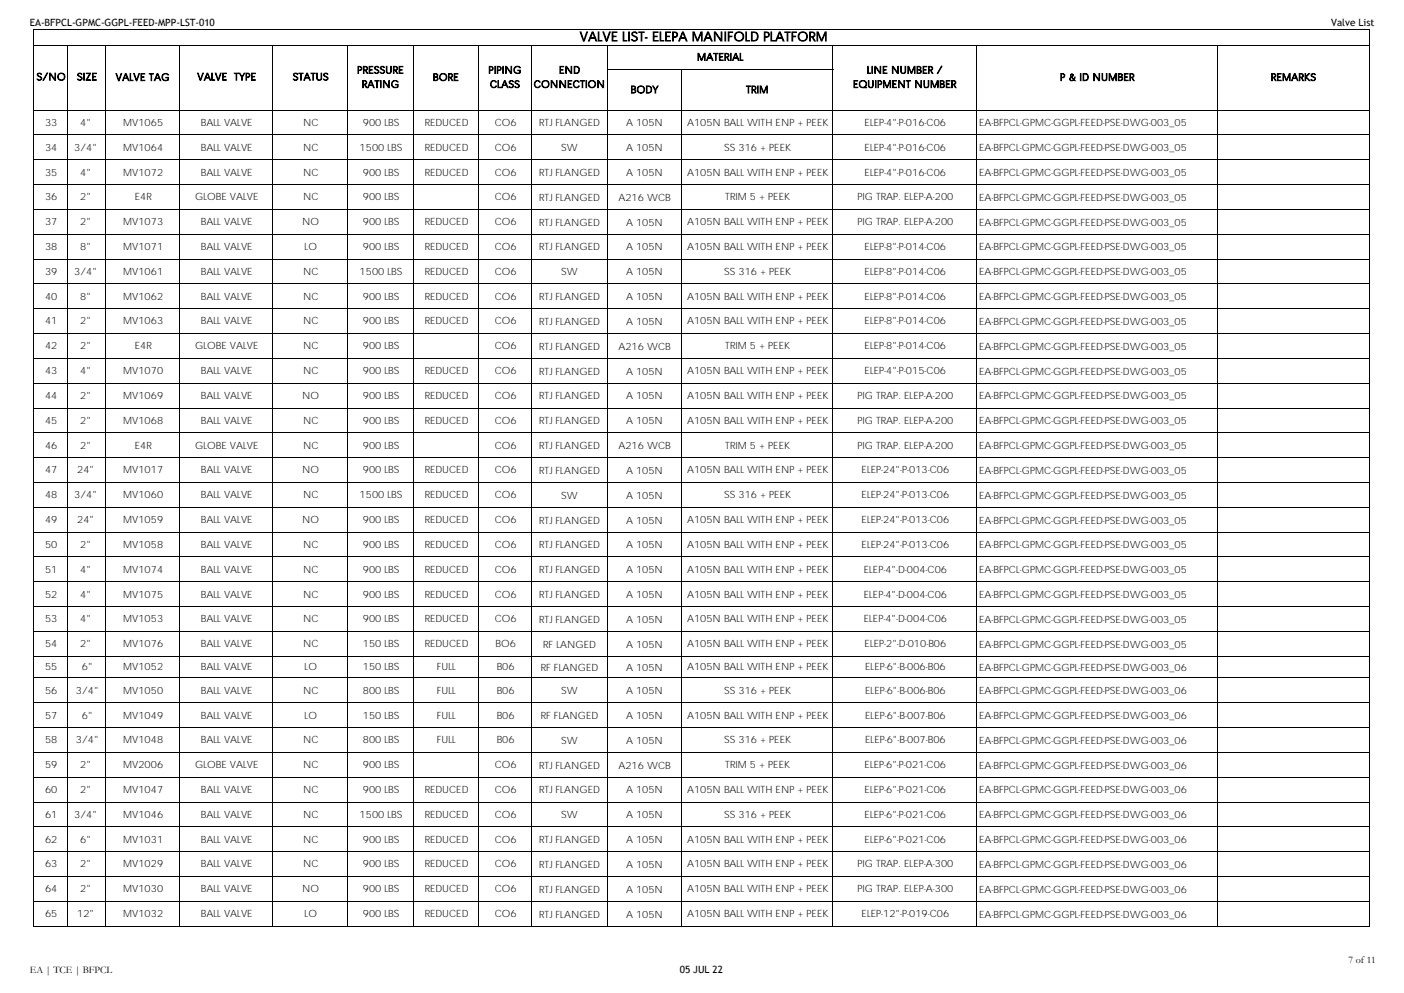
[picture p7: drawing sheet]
<svg xmlns="http://www.w3.org/2000/svg" width="297mm" height="210mm" viewBox="0 0 297 210" stroke-linecap="round" stroke-linejoin="round" font-family="sans-serif">
<defs><g id="words">
<text font-size="2.7" x="122.7" y="8.7">VALVE LIST- ELEPA MANIFOLD PLATFORM</text>
<g font-size="2.1">
<text x="6.3" y="5.4">EA-BFPCL-GPMC-GGPL-FEED-MPP-LST-010</text>
<text x="281.6" y="5.4">Valve List</text>
<text x="7.7" y="17">S/NO</text>
<text x="16.3" y="17">SIZE</text>
<text x="24.5" y="17.1">VALVE TAG</text>
<text x="41.7" y="17">VALVE</text>
<text x="49.5" y="17">TYPE</text>
<text x="61.9" y="17">STATUS</text>
<text x="75.6" y="15.5">PRESSURE</text>
<text x="91.6" y="17.1">BORE</text>
<text x="103.3" y="15.5">PIPING</text>
<text x="118.3" y="15.5">END</text>
<text x="147.5" y="12.8">MATERIAL</text>
<text x="183.4" y="15.5">LINE NUMBER /</text>
<text x="224.3" y="17.1">P &amp; ID NUMBER</text>
<text x="268.9" y="17.1">REMARKS</text>
<text x="76.5" y="18.5">RATING</text>
<text x="103.6" y="18.5">CLASS</text>
<text x="112.9" y="18.5">CONNECTION</text>
<text x="133.4" y="19.7">BODY</text>
<text x="157.8" y="19.7">TRIM</text>
<text x="180.4" y="18.5">EQUIPMENT NUMBER</text>
<text x="9.5" y="26.6">33</text>
<text x="17" y="26.6">4&quot;</text>
<text x="26.1" y="26.6">MV1065</text>
<text x="42.5" y="26.6">BALL VALVE</text>
<text x="64.1" y="26.6">NC</text>
<text x="76.8" y="26.6">900 LBS</text>
<text x="89.8" y="26.6">REDUCED</text>
<text x="104.7" y="26.6">CO6</text>
<text x="114.1" y="26.7">RTJ FLANGED</text>
<text x="132.4" y="26.7">A 105N</text>
<text x="145.3" y="26.6">A105N BALL WITH ENP + PEEK</text>
<text x="182.9" y="26.6">ELEP-4&quot;-P-016-C06</text>
<text x="207.1" y="26.7">EA-BFPCL-GPMC-GGPL-FEED-PSE-DWG-003_05</text>
<text x="9.5" y="31.9">34</text>
<text x="15.7" y="31.9">3/4&quot;</text>
<text x="26.1" y="31.9">MV1064</text>
<text x="42.5" y="31.9">BALL VALVE</text>
<text x="64.1" y="31.9">NC</text>
<text x="76.1" y="31.9">1500 LBS</text>
<text x="89.8" y="31.9">REDUCED</text>
<text x="104.7" y="31.9">CO6</text>
<text x="118.7" y="32">SW</text>
<text x="132.4" y="32">A 105N</text>
<text x="153.2" y="31.9">SS 316 + PEEK</text>
<text x="182.9" y="31.9">ELEP-4&quot;-P-016-C06</text>
<text x="207.1" y="32">EA-BFPCL-GPMC-GGPL-FEED-PSE-DWG-003_05</text>
<text x="9.5" y="37.1">35</text>
<text x="17" y="37.1">4&quot;</text>
<text x="26.1" y="37.1">MV1072</text>
<text x="42.5" y="37.1">BALL VALVE</text>
<text x="64.1" y="37.1">NC</text>
<text x="76.8" y="37.1">900 LBS</text>
<text x="89.8" y="37.1">REDUCED</text>
<text x="104.7" y="37.1">CO6</text>
<text x="114.1" y="37.2">RTJ FLANGED</text>
<text x="132.4" y="37.2">A 105N</text>
<text x="145.3" y="37.1">A105N BALL WITH ENP + PEEK</text>
<text x="182.9" y="37.1">ELEP-4&quot;-P-016-C06</text>
<text x="207.1" y="37.2">EA-BFPCL-GPMC-GGPL-FEED-PSE-DWG-003_05</text>
<text x="9.5" y="42.4">36</text>
<text x="9.5" y="47.6">37</text>
<text x="17" y="42.4">2&quot;</text>
<text x="17" y="47.6">2&quot;</text>
<text x="26.1" y="47.6">MV1073</text>
<text x="28.5" y="42.4">E4R</text>
<text x="41.3" y="42.4">GLOBE VALVE</text>
<text x="42.5" y="47.6">BALL VALVE</text>
<text x="63.9" y="47.6">NO</text>
<text x="64.1" y="42.4">NC</text>
<text x="76.8" y="42.4">900 LBS</text>
<text x="76.8" y="47.6">900 LBS</text>
<text x="89.8" y="47.6">REDUCED</text>
<text x="104.7" y="42.4">CO6</text>
<text x="104.7" y="47.6">CO6</text>
<text x="114.1" y="42.5">RTJ FLANGED</text>
<text x="114.1" y="47.7">RTJ FLANGED</text>
<text x="130.8" y="42.5">A216 WCB</text>
<text x="132.4" y="47.7">A 105N</text>
<text x="145.3" y="47.6">A105N BALL WITH ENP + PEEK</text>
<text x="153.4" y="42.4">TRIM 5 + PEEK</text>
<text x="181.4" y="42.4">PIG TRAP. ELEP-A-200</text>
<text x="181.4" y="47.6">PIG TRAP. ELEP-A-200</text>
<text x="207.1" y="42.5">EA-BFPCL-GPMC-GGPL-FEED-PSE-DWG-003_05</text>
<text x="207.1" y="47.7">EA-BFPCL-GPMC-GGPL-FEED-PSE-DWG-003_05</text>
<text x="9.5" y="52.9">38</text>
<text x="17" y="52.9">8&quot;</text>
<text x="26.1" y="52.9">MV1071</text>
<text x="42.5" y="52.9">BALL VALVE</text>
<text x="64.4" y="52.9">LO</text>
<text x="76.8" y="52.9">900 LBS</text>
<text x="89.8" y="52.9">REDUCED</text>
<text x="104.7" y="52.9">CO6</text>
<text x="114.1" y="53">RTJ FLANGED</text>
<text x="132.4" y="53">A 105N</text>
<text x="145.3" y="52.9">A105N BALL WITH ENP + PEEK</text>
<text x="182.9" y="52.9">ELEP-8&quot;-P-014-C06</text>
<text x="207.1" y="53">EA-BFPCL-GPMC-GGPL-FEED-PSE-DWG-003_05</text>
<text x="9.5" y="58.1">39</text>
<text x="15.7" y="58.1">3/4&quot;</text>
<text x="26.1" y="58.1">MV1061</text>
<text x="42.5" y="58.1">BALL VALVE</text>
<text x="64.1" y="58.1">NC</text>
<text x="76.1" y="58.1">1500 LBS</text>
<text x="89.8" y="58.1">REDUCED</text>
<text x="104.7" y="58.1">CO6</text>
<text x="118.7" y="58.2">SW</text>
<text x="132.4" y="58.2">A 105N</text>
<text x="153.2" y="58.1">SS 316 + PEEK</text>
<text x="182.9" y="58.1">ELEP-8&quot;-P-014-C06</text>
<text x="207.1" y="58.2">EA-BFPCL-GPMC-GGPL-FEED-PSE-DWG-003_05</text>
<text x="9.5" y="63.4">40</text>
<text x="17" y="63.4">8&quot;</text>
<text x="26.1" y="63.4">MV1062</text>
<text x="42.5" y="63.4">BALL VALVE</text>
<text x="64.1" y="63.4">NC</text>
<text x="76.8" y="63.4">900 LBS</text>
<text x="89.8" y="63.4">REDUCED</text>
<text x="104.7" y="63.4">CO6</text>
<text x="114.1" y="63.5">RTJ FLANGED</text>
<text x="132.4" y="63.5">A 105N</text>
<text x="145.3" y="63.4">A105N BALL WITH ENP + PEEK</text>
<text x="182.9" y="63.4">ELEP-8&quot;-P-014-C06</text>
<text x="207.1" y="63.5">EA-BFPCL-GPMC-GGPL-FEED-PSE-DWG-003_05</text>
<text x="9.5" y="68.6">41</text>
<text x="17" y="68.6">2&quot;</text>
<text x="26.1" y="68.6">MV1063</text>
<text x="42.5" y="68.6">BALL VALVE</text>
<text x="64.1" y="68.6">NC</text>
<text x="76.8" y="68.6">900 LBS</text>
<text x="89.8" y="68.6">REDUCED</text>
<text x="104.7" y="68.6">CO6</text>
<text x="114.1" y="68.7">RTJ FLANGED</text>
<text x="132.4" y="68.7">A 105N</text>
<text x="145.3" y="68.6">A105N BALL WITH ENP + PEEK</text>
<text x="182.9" y="68.6">ELEP-8&quot;-P-014-C06</text>
<text x="207.1" y="68.7">EA-BFPCL-GPMC-GGPL-FEED-PSE-DWG-003_05</text>
<text x="9.5" y="73.9">42</text>
<text x="17" y="73.9">2&quot;</text>
<text x="28.5" y="73.9">E4R</text>
<text x="41.3" y="73.9">GLOBE VALVE</text>
<text x="64.1" y="73.9">NC</text>
<text x="76.8" y="73.9">900 LBS</text>
<text x="104.7" y="73.9">CO6</text>
<text x="114.1" y="74">RTJ FLANGED</text>
<text x="130.8" y="74">A216 WCB</text>
<text x="153.4" y="73.9">TRIM 5 + PEEK</text>
<text x="182.9" y="73.9">ELEP-8&quot;-P-014-C06</text>
<text x="207.1" y="74">EA-BFPCL-GPMC-GGPL-FEED-PSE-DWG-003_05</text>
<text x="9.5" y="79.1">43</text>
<text x="17" y="79.1">4&quot;</text>
<text x="26.1" y="79.1">MV1070</text>
<text x="42.5" y="79.1">BALL VALVE</text>
<text x="64.1" y="79.1">NC</text>
<text x="76.8" y="79.1">900 LBS</text>
<text x="89.8" y="79.1">REDUCED</text>
<text x="104.7" y="79.1">CO6</text>
<text x="114.1" y="79.2">RTJ FLANGED</text>
<text x="132.4" y="79.2">A 105N</text>
<text x="145.3" y="79.1">A105N BALL WITH ENP + PEEK</text>
<text x="182.9" y="79.1">ELEP-4&quot;-P-015-C06</text>
<text x="207.1" y="79.2">EA-BFPCL-GPMC-GGPL-FEED-PSE-DWG-003_05</text>
<text x="9.5" y="84.4">44</text>
<text x="9.5" y="89.6">45</text>
<text x="17" y="84.4">2&quot;</text>
<text x="17" y="89.6">2&quot;</text>
<text x="26.1" y="84.4">MV1069</text>
<text x="26.1" y="89.6">MV1068</text>
<text x="42.5" y="84.4">BALL VALVE</text>
<text x="42.5" y="89.6">BALL VALVE</text>
<text x="63.9" y="84.4">NO</text>
<text x="64.1" y="89.6">NC</text>
<text x="76.8" y="84.4">900 LBS</text>
<text x="76.8" y="89.6">900 LBS</text>
<text x="89.8" y="84.4">REDUCED</text>
<text x="89.8" y="89.6">REDUCED</text>
<text x="104.7" y="84.4">CO6</text>
<text x="104.7" y="89.6">CO6</text>
<text x="114.1" y="84.5">RTJ FLANGED</text>
<text x="114.1" y="89.7">RTJ FLANGED</text>
<text x="132.4" y="84.5">A 105N</text>
<text x="132.4" y="89.7">A 105N</text>
<text x="145.3" y="84.4">A105N BALL WITH ENP + PEEK</text>
<text x="145.3" y="89.6">A105N BALL WITH ENP + PEEK</text>
<text x="181.4" y="84.4">PIG TRAP. ELEP-A-200</text>
<text x="181.4" y="89.6">PIG TRAP. ELEP-A-200</text>
<text x="207.1" y="84.5">EA-BFPCL-GPMC-GGPL-FEED-PSE-DWG-003_05</text>
<text x="207.1" y="89.7">EA-BFPCL-GPMC-GGPL-FEED-PSE-DWG-003_05</text>
<text x="9.5" y="94.9">46</text>
<text x="17" y="94.9">2&quot;</text>
<text x="28.5" y="94.9">E4R</text>
<text x="41.3" y="94.9">GLOBE VALVE</text>
<text x="64.1" y="94.9">NC</text>
<text x="76.8" y="94.9">900 LBS</text>
<text x="104.7" y="94.9">CO6</text>
<text x="114.1" y="95">RTJ FLANGED</text>
<text x="130.8" y="95">A216 WCB</text>
<text x="153.4" y="94.9">TRIM 5 + PEEK</text>
<text x="181.4" y="94.9">PIG TRAP. ELEP-A-200</text>
<text x="207.1" y="95">EA-BFPCL-GPMC-GGPL-FEED-PSE-DWG-003_05</text>
<text x="9.5" y="100.1">47</text>
<text x="16.3" y="100.1">24&quot;</text>
<text x="26.1" y="100.1">MV1017</text>
<text x="42.5" y="100.1">BALL VALVE</text>
<text x="63.9" y="100.1">NO</text>
<text x="76.8" y="100.1">900 LBS</text>
<text x="89.8" y="100.1">REDUCED</text>
<text x="104.7" y="100.1">CO6</text>
<text x="114.1" y="100.2">RTJ FLANGED</text>
<text x="132.4" y="100.2">A 105N</text>
<text x="145.3" y="100.1">A105N BALL WITH ENP + PEEK</text>
<text x="182.3" y="100.1">ELEP-24&quot;-P-013-C06</text>
<text x="207.1" y="100.2">EA-BFPCL-GPMC-GGPL-FEED-PSE-DWG-003_05</text>
<text x="9.5" y="105.4">48</text>
<text x="15.7" y="105.4">3/4&quot;</text>
<text x="26.1" y="105.4">MV1060</text>
<text x="42.5" y="105.4">BALL VALVE</text>
<text x="64.1" y="105.4">NC</text>
<text x="76.1" y="105.4">1500 LBS</text>
<text x="89.8" y="105.4">REDUCED</text>
<text x="104.7" y="105.4">CO6</text>
<text x="118.7" y="105.5">SW</text>
<text x="132.4" y="105.5">A 105N</text>
<text x="153.2" y="105.4">SS 316 + PEEK</text>
<text x="182.3" y="105.4">ELEP-24&quot;-P-013-C06</text>
<text x="207.1" y="105.5">EA-BFPCL-GPMC-GGPL-FEED-PSE-DWG-003_05</text>
<text x="9.5" y="110.6">49</text>
<text x="16.3" y="110.6">24&quot;</text>
<text x="26.1" y="110.6">MV1059</text>
<text x="42.5" y="110.6">BALL VALVE</text>
<text x="63.9" y="110.6">NO</text>
<text x="76.8" y="110.6">900 LBS</text>
<text x="89.8" y="110.6">REDUCED</text>
<text x="104.7" y="110.6">CO6</text>
<text x="114.1" y="110.7">RTJ FLANGED</text>
<text x="132.4" y="110.7">A 105N</text>
<text x="145.3" y="110.6">A105N BALL WITH ENP + PEEK</text>
<text x="182.3" y="110.6">ELEP-24&quot;-P-013-C06</text>
<text x="207.1" y="110.7">EA-BFPCL-GPMC-GGPL-FEED-PSE-DWG-003_05</text>
<text x="9.5" y="115.9">50</text>
<text x="17" y="115.9">2&quot;</text>
<text x="26.1" y="115.9">MV1058</text>
<text x="42.5" y="115.9">BALL VALVE</text>
<text x="64.1" y="115.9">NC</text>
<text x="76.8" y="115.9">900 LBS</text>
<text x="89.8" y="115.9">REDUCED</text>
<text x="104.7" y="115.9">CO6</text>
<text x="114.1" y="116">RTJ FLANGED</text>
<text x="132.4" y="116">A 105N</text>
<text x="145.3" y="115.9">A105N BALL WITH ENP + PEEK</text>
<text x="182.3" y="115.9">ELEP-24&quot;-P-013-C06</text>
<text x="207.1" y="116">EA-BFPCL-GPMC-GGPL-FEED-PSE-DWG-003_05</text>
<text x="9.5" y="121.1">51</text>
<text x="17" y="121.1">4&quot;</text>
<text x="26.1" y="121.1">MV1074</text>
<text x="42.5" y="121.1">BALL VALVE</text>
<text x="64.1" y="121.1">NC</text>
<text x="76.8" y="121.1">900 LBS</text>
<text x="89.8" y="121.1">REDUCED</text>
<text x="104.7" y="121.1">CO6</text>
<text x="114.1" y="121.2">RTJ FLANGED</text>
<text x="132.4" y="121.2">A 105N</text>
<text x="145.3" y="121.1">A105N BALL WITH ENP + PEEK</text>
<text x="182.7" y="121.1">ELEP-4&quot;-D-004-C06</text>
<text x="207.1" y="121.2">EA-BFPCL-GPMC-GGPL-FEED-PSE-DWG-003_05</text>
<text x="9.5" y="126.4">52</text>
<text x="9.5" y="131.6">53</text>
<text x="17" y="126.4">4&quot;</text>
<text x="17" y="131.6">4&quot;</text>
<text x="26.1" y="126.4">MV1075</text>
<text x="26.1" y="131.6">MV1053</text>
<text x="42.5" y="126.4">BALL VALVE</text>
<text x="42.5" y="131.6">BALL VALVE</text>
<text x="64.1" y="126.4">NC</text>
<text x="64.1" y="131.6">NC</text>
<text x="76.8" y="126.4">900 LBS</text>
<text x="76.8" y="131.6">900 LBS</text>
<text x="89.8" y="126.4">REDUCED</text>
<text x="89.8" y="131.6">REDUCED</text>
<text x="104.7" y="126.4">CO6</text>
<text x="104.7" y="131.6">CO6</text>
<text x="114.1" y="126.5">RTJ FLANGED</text>
<text x="114.1" y="131.7">RTJ FLANGED</text>
<text x="132.4" y="126.5">A 105N</text>
<text x="132.4" y="131.7">A 105N</text>
<text x="145.3" y="126.4">A105N BALL WITH ENP + PEEK</text>
<text x="145.3" y="131.6">A105N BALL WITH ENP + PEEK</text>
<text x="182.7" y="126.4">ELEP-4&quot;-D-004-C06</text>
<text x="182.7" y="131.6">ELEP-4&quot;-D-004-C06</text>
<text x="207.1" y="126.5">EA-BFPCL-GPMC-GGPL-FEED-PSE-DWG-003_05</text>
<text x="207.1" y="131.7">EA-BFPCL-GPMC-GGPL-FEED-PSE-DWG-003_05</text>
<text x="9.5" y="136.9">54</text>
<text x="17" y="136.9">2&quot;</text>
<text x="26.1" y="136.9">MV1076</text>
<text x="42.5" y="136.9">BALL VALVE</text>
<text x="64.1" y="136.9">NC</text>
<text x="76.8" y="136.9">150 LBS</text>
<text x="89.8" y="136.9">REDUCED</text>
<text x="104.8" y="136.9">BO6</text>
<text x="114.9" y="137">RF LANGED</text>
<text x="132.4" y="137">A 105N</text>
<text x="145.3" y="136.9">A105N BALL WITH ENP + PEEK</text>
<text x="182.9" y="136.9">ELEP-2&quot;-D-010-B06</text>
<text x="207.1" y="137">EA-BFPCL-GPMC-GGPL-FEED-PSE-DWG-003_05</text>
<text x="9.5" y="141.8">55</text>
<text x="17.3" y="141.8">6&quot;</text>
<text x="26.1" y="141.8">MV1052</text>
<text x="42.5" y="141.8">BALL VALVE</text>
<text x="64.4" y="141.8">LO</text>
<text x="76.8" y="141.8">150 LBS</text>
<text x="92.4" y="141.8">FULL</text>
<text x="105.1" y="141.8">B06</text>
<text x="114.4" y="141.9">RF FLANGED</text>
<text x="132.4" y="141.9">A 105N</text>
<text x="145.3" y="141.8">A105N BALL WITH ENP + PEEK</text>
<text x="183" y="141.8">ELEP-6&quot;-B-006-B06</text>
<text x="207.1" y="141.9">EA-BFPCL-GPMC-GGPL-FEED-PSE-DWG-003_06</text>
<text x="9.5" y="146.7">56</text>
<text x="16" y="146.7">3/4&quot;</text>
<text x="26.1" y="146.7">MV1050</text>
<text x="42.5" y="146.7">BALL VALVE</text>
<text x="64.1" y="146.7">NC</text>
<text x="76.8" y="146.7">800 LBS</text>
<text x="92.4" y="146.7">FULL</text>
<text x="105.1" y="146.7">B06</text>
<text x="118.7" y="146.8">SW</text>
<text x="132.4" y="146.8">A 105N</text>
<text x="153.2" y="146.7">SS 316 + PEEK</text>
<text x="183" y="146.7">ELEP-6&quot;-B-006-B06</text>
<text x="207.1" y="146.8">EA-BFPCL-GPMC-GGPL-FEED-PSE-DWG-003_06</text>
<text x="9.5" y="152">57</text>
<text x="17.3" y="152">6&quot;</text>
<text x="26.1" y="152">MV1049</text>
<text x="42.5" y="152">BALL VALVE</text>
<text x="64.4" y="152">LO</text>
<text x="76.8" y="152">150 LBS</text>
<text x="92.4" y="152">FULL</text>
<text x="105.1" y="152">B06</text>
<text x="114.4" y="152.1">RF FLANGED</text>
<text x="132.4" y="152.1">A 105N</text>
<text x="145.3" y="152">A105N BALL WITH ENP + PEEK</text>
<text x="183" y="152">ELEP-6&quot;-B-007-B06</text>
<text x="207.1" y="152.1">EA-BFPCL-GPMC-GGPL-FEED-PSE-DWG-003_06</text>
<text x="9.5" y="157.2">58</text>
<text x="16" y="157.2">3/4&quot;</text>
<text x="26.1" y="157.2">MV1048</text>
<text x="42.5" y="157.2">BALL VALVE</text>
<text x="64.1" y="157.2">NC</text>
<text x="76.8" y="157.2">800 LBS</text>
<text x="92.4" y="157.2">FULL</text>
<text x="105.1" y="157.2">B06</text>
<text x="118.7" y="157.3">SW</text>
<text x="132.4" y="157.3">A 105N</text>
<text x="153.2" y="157.2">SS 316 + PEEK</text>
<text x="183" y="157.2">ELEP-6&quot;-B-007-B06</text>
<text x="207.1" y="157.3">EA-BFPCL-GPMC-GGPL-FEED-PSE-DWG-003_06</text>
<text x="9.5" y="162.5">59</text>
<text x="9.5" y="167.7">60</text>
<text x="17" y="162.5">2&quot;</text>
<text x="17" y="167.7">2&quot;</text>
<text x="26.1" y="162.5">MV2006</text>
<text x="26.1" y="167.7">MV1047</text>
<text x="41.3" y="162.5">GLOBE VALVE</text>
<text x="42.5" y="167.7">BALL VALVE</text>
<text x="64.1" y="162.5">NC</text>
<text x="64.1" y="167.7">NC</text>
<text x="76.8" y="162.5">900 LBS</text>
<text x="76.8" y="167.7">900 LBS</text>
<text x="89.8" y="167.7">REDUCED</text>
<text x="104.7" y="162.5">CO6</text>
<text x="104.7" y="167.7">CO6</text>
<text x="114.1" y="162.6">RTJ FLANGED</text>
<text x="114.1" y="167.8">RTJ FLANGED</text>
<text x="130.8" y="162.6">A216 WCB</text>
<text x="132.4" y="167.8">A 105N</text>
<text x="145.3" y="167.7">A105N BALL WITH ENP + PEEK</text>
<text x="153.4" y="162.5">TRIM 5 + PEEK</text>
<text x="182.9" y="162.5">ELEP-6&quot;-P-021-C06</text>
<text x="182.9" y="167.7">ELEP-6&quot;-P-021-C06</text>
<text x="207.1" y="162.6">EA-BFPCL-GPMC-GGPL-FEED-PSE-DWG-003_06</text>
<text x="207.1" y="167.8">EA-BFPCL-GPMC-GGPL-FEED-PSE-DWG-003_06</text>
<text x="9.5" y="173">61</text>
<text x="15.7" y="173">3/4&quot;</text>
<text x="26.1" y="173">MV1046</text>
<text x="42.5" y="173">BALL VALVE</text>
<text x="64.1" y="173">NC</text>
<text x="76.1" y="173">1500 LBS</text>
<text x="89.8" y="173">REDUCED</text>
<text x="104.7" y="173">CO6</text>
<text x="118.7" y="173.1">SW</text>
<text x="132.4" y="173.1">A 105N</text>
<text x="153.2" y="173">SS 316 + PEEK</text>
<text x="182.9" y="173">ELEP-6&quot;-P-021-C06</text>
<text x="207.1" y="173.1">EA-BFPCL-GPMC-GGPL-FEED-PSE-DWG-003_06</text>
<text x="9.5" y="178.2">62</text>
<text x="17" y="178.2">6&quot;</text>
<text x="26.1" y="178.2">MV1031</text>
<text x="42.5" y="178.2">BALL VALVE</text>
<text x="64.1" y="178.2">NC</text>
<text x="76.8" y="178.2">900 LBS</text>
<text x="89.8" y="178.2">REDUCED</text>
<text x="104.7" y="178.2">CO6</text>
<text x="114.1" y="178.3">RTJ FLANGED</text>
<text x="132.4" y="178.3">A 105N</text>
<text x="145.3" y="178.2">A105N BALL WITH ENP + PEEK</text>
<text x="182.9" y="178.2">ELEP-6&quot;-P-021-C06</text>
<text x="207.1" y="178.3">EA-BFPCL-GPMC-GGPL-FEED-PSE-DWG-003_06</text>
<text x="9.5" y="183.5">63</text>
<text x="17" y="183.5">2&quot;</text>
<text x="26.1" y="183.5">MV1029</text>
<text x="42.5" y="183.5">BALL VALVE</text>
<text x="64.1" y="183.5">NC</text>
<text x="76.8" y="183.5">900 LBS</text>
<text x="89.8" y="183.5">REDUCED</text>
<text x="104.7" y="183.5">CO6</text>
<text x="114.1" y="183.5">RTJ FLANGED</text>
<text x="132.4" y="183.5">A 105N</text>
<text x="145.3" y="183.5">A105N BALL WITH ENP + PEEK</text>
<text x="181.4" y="183.5">PIG TRAP. ELEP-A-300</text>
<text x="207.1" y="183.5">EA-BFPCL-GPMC-GGPL-FEED-PSE-DWG-003_06</text>
<text x="9.5" y="188.7">64</text>
<text x="17" y="188.7">2&quot;</text>
<text x="26.1" y="188.7">MV1030</text>
<text x="42.5" y="188.7">BALL VALVE</text>
<text x="63.9" y="188.7">NO</text>
<text x="76.8" y="188.7">900 LBS</text>
<text x="89.8" y="188.7">REDUCED</text>
<text x="104.7" y="188.7">CO6</text>
<text x="114.1" y="188.8">RTJ FLANGED</text>
<text x="132.4" y="188.8">A 105N</text>
<text x="145.3" y="188.7">A105N BALL WITH ENP + PEEK</text>
<text x="181.4" y="188.7">PIG TRAP. ELEP-A-300</text>
<text x="207.1" y="188.8">EA-BFPCL-GPMC-GGPL-FEED-PSE-DWG-003_06</text>
<text x="9.5" y="194">65</text>
<text x="16.3" y="194">12&quot;</text>
<text x="26.1" y="194">MV1032</text>
<text x="42.5" y="194">BALL VALVE</text>
<text x="64.4" y="194">LO</text>
<text x="76.8" y="194">900 LBS</text>
<text x="89.8" y="194">REDUCED</text>
<text x="104.7" y="194">CO6</text>
<text x="114.1" y="194.1">RTJ FLANGED</text>
<text x="132.4" y="194.1">A 105N</text>
<text x="145.3" y="194">A105N BALL WITH ENP + PEEK</text>
<text x="182.3" y="194">ELEP-12&quot;-P-019-C06</text>
<text x="207.1" y="194.1">EA-BFPCL-GPMC-GGPL-FEED-PSE-DWG-003_06</text>
<text x="285.3" y="203.8">7 of 11</text>
<text x="6.3" y="205.9">EA | TCE | BFPCL</text>
<text x="143.8" y="205.9">05 JUL 22</text>
</g>
</g></defs>
<g fill="none" stroke="#000" stroke-width=".21">
<path d="M7 6.1v17.3M7.1 6.1h282.6M7.1 9.5h282.6M14.3 9.6v13.8M22.3 9.6v13.8M38.1 9.6v13.8M57.6 9.6v13.8M73.5 9.6v13.8M87.4 9.6v13.8M101.2 9.6v13.8M112.4 9.6v13.8M128.5 9.6v13.8"/>
<path d="M128.6 14.8h47.7M144.2 14.9v8.5M176.2 9.6v13.8M206.6 9.6v13.8M257.6 9.6v13.8M289.6 6.2v17.2M7.1 23.3h282.6"/>
</g>
<g fill="#fff">
<path d="M7.1 23.4h199.6v20.9h-199.6z" fill-rule="evenodd"/>
<path d="M257.6 23.4h32.1v20.9h-32.1z" fill-rule="evenodd"/>
<path d="M7.1 44.3h282.6v5.3h-282.6z" fill-rule="evenodd"/>
<path d="M7.1 49.5h199.6v146.4h-199.6z" fill-rule="evenodd"/>
<path d="M257.6 49.5h32.1v146.4h-32.1z" fill-rule="evenodd"/>
</g>
<g fill="none" stroke="#000" stroke-width=".21">
<path d="M7 23.2v172.8M7.1 23.3h282.6M7.1 28.5h282.6M7.1 33.8h282.6M7.1 39h282.6M14.3 23.4v172.6M22.3 23.4v172.6M38.1 23.4v172.6M57.6 23.4v172.6M73.5 23.4v172.6M87.4 23.4v172.6M101.2 23.4v172.6"/>
<path d="M112.4 23.4v172.6M128.5 23.4v172.6M144.2 23.4v172.6M176.2 23.4v172.6M206.6 23.4v172.6M257.6 23.4v172.6M289.6 23.4v172.6M7.1 44.3h282.6M7.1 49.5h282.6M7.1 54.8h282.6M7.1 60h282.6M7.1 65.3h282.6"/>
<path d="M7.1 70.5h282.6M7.1 75.8h282.6M7.1 81h282.6M7.1 86.3h282.6M7.1 91.5h282.6M7.1 96.8h282.6M7.1 102h282.6M7.1 107.3h282.6M7.1 112.5h282.6M7.1 117.8h282.6M7.1 123h282.6M7.1 128.3h282.6"/>
<path d="M7.1 133.5h282.6M7.1 138.8h282.6M7.1 143.4h282.6M7.1 148.6h282.6M7.1 153.9h282.6M7.1 159.1h282.6M7.1 164.4h282.6M7.1 169.6h282.6M7.1 174.9h282.6M7.1 180.1h282.6M7.1 185.4h282.6M7.1 190.6h282.6"/>
<path d="M7.1 195.9h282.6"/>
</g>
<use href="#words"/>
</svg>
